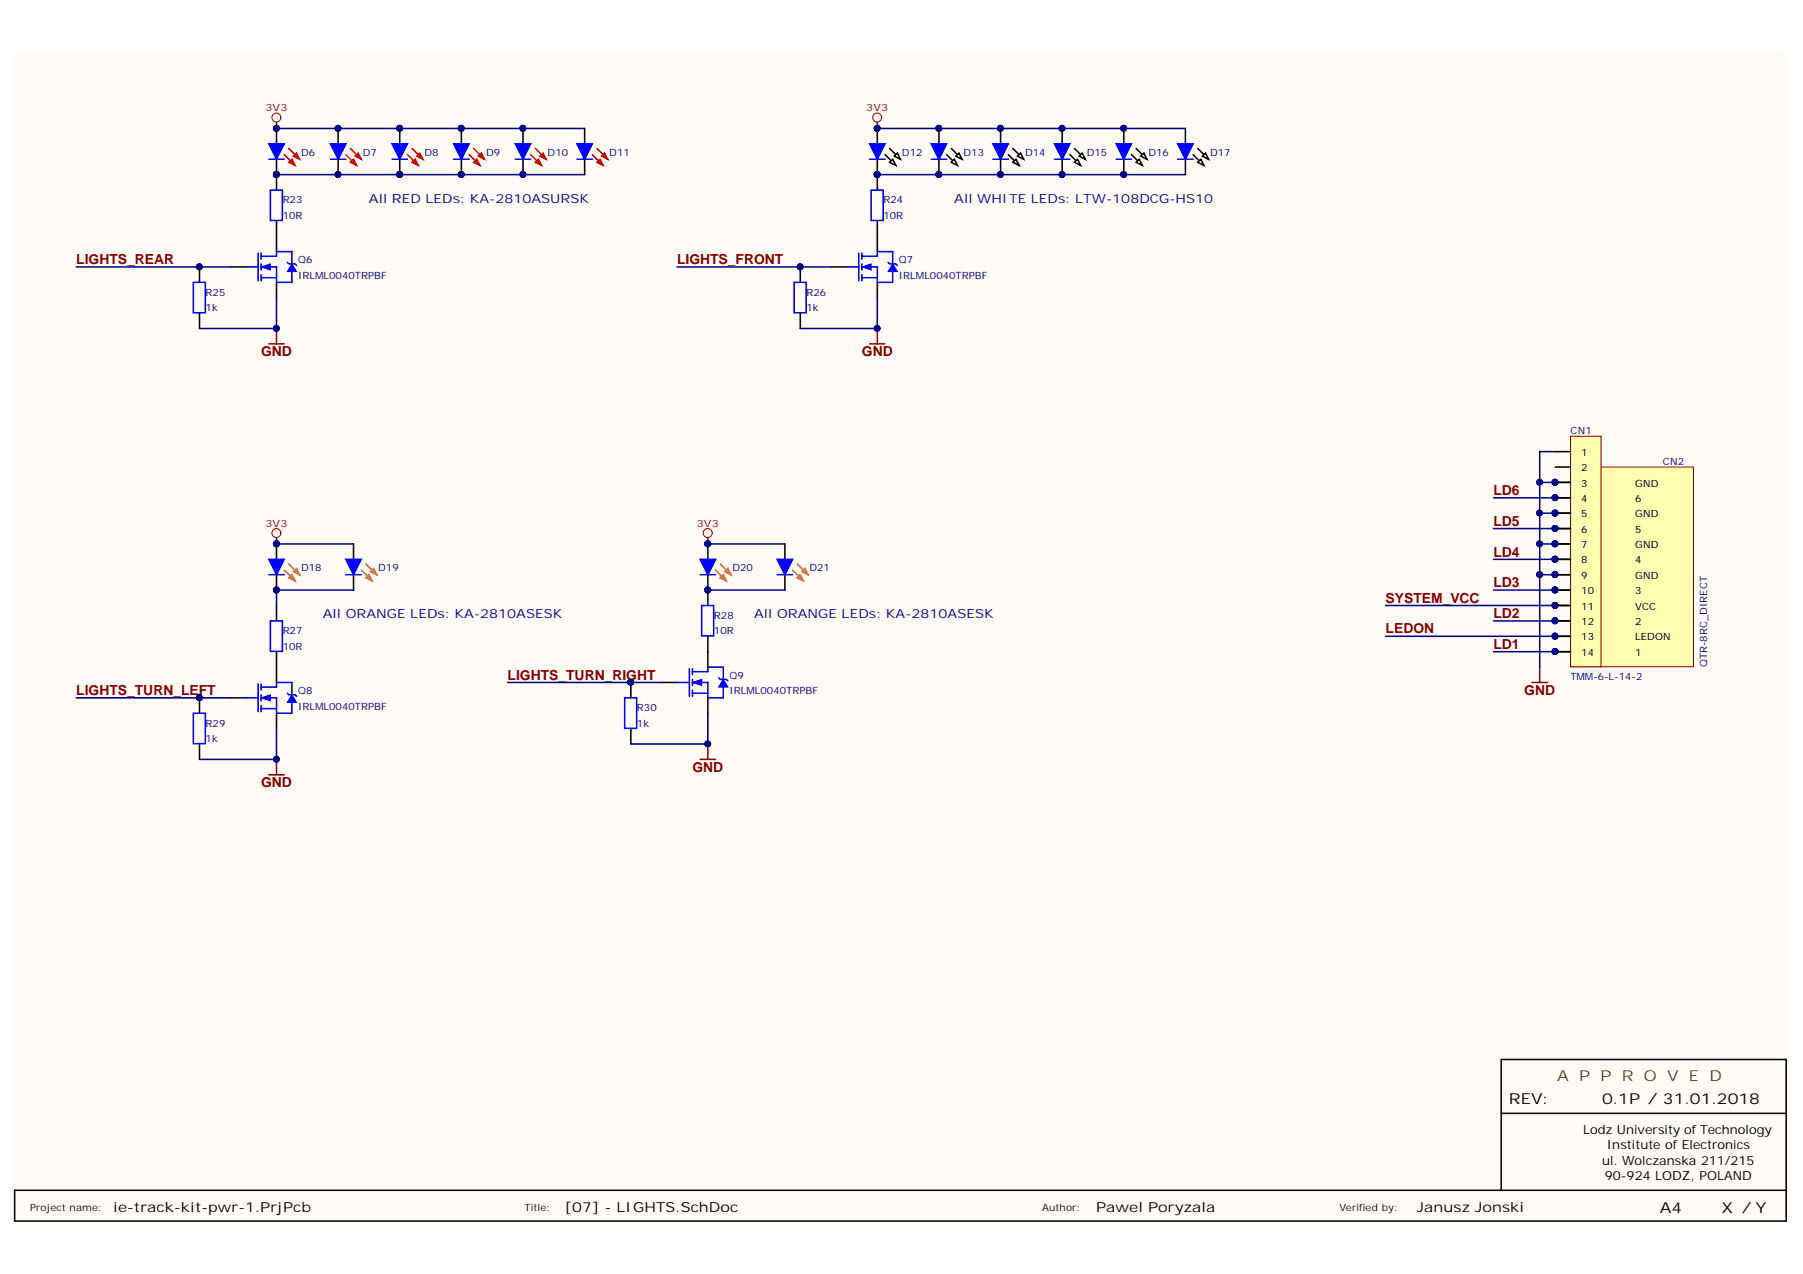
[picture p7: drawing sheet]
<svg xmlns="http://www.w3.org/2000/svg" width="297mm" height="210mm" viewBox="0 0 297 210" stroke-linecap="round" stroke-linejoin="round" font-family="sans-serif">
<defs><g id="words">
<text font-size="2.5" fill="#38761d" x="256.5" y="178.1">A P P R O V E D</text>
<g font-size="2.5">
<text x="248.6" y="181.9">REV:</text>
<text x="263.9" y="181.9">0.1P / 31.01.2018</text>
<text x="273.5" y="199.8">A4</text>
<text x="283.6" y="199.8">X / Y</text>
</g>
<g font-size="2.3" fill="#800000">
<text x="12.6" y="43.5">LIGHTS_REAR</text>
<text x="111.5" y="43.5">LIGHTS_FRONT</text>
<text x="43" y="58.7">GND</text>
<text x="142" y="58.7">GND</text>
<text x="246" y="81.6">LD6</text>
<text x="246" y="86.6">LD5</text>
<text x="246" y="91.7">LD4</text>
<text x="228.3" y="99.3">SYSTEM_VCC</text>
<text x="246" y="96.8">LD3</text>
<text x="246" y="101.8">LD2</text>
<text x="228.3" y="104.4">LEDON</text>
<text x="246" y="106.9">LD1</text>
<text x="83.6" y="112">LIGHTS_TURN_RIGHT</text>
<text x="12.6" y="114.5">LIGHTS_TURN_LEFT</text>
<text x="251.1" y="114.5">GND</text>
<text x="43" y="129.7">GND</text>
<text x="114.1" y="127.2">GND</text>
</g>
<g font-size="2.3">
<text x="18.7" y="199.7">ie-track-kit-pwr-1.PrjPcb</text>
<text x="93" y="199.7">[07] - LIGHTS.SchDoc</text>
<text x="180.6" y="199.7">Pawel Poryzala</text>
<text x="233.4" y="199.7">Janusz Jonski</text>
</g>
<g font-size="2.1" fill="#000080">
<text x="60.8" y="33.4">All RED LEDs: KA-2810ASURSK</text>
<text x="157.2" y="33.4">All WHITE LEDs: LTW-108DCG-HS10</text>
<text x="53.2" y="101.9">All ORANGE LEDs: KA-2810ASESK</text>
<text x="124.2" y="101.9">All ORANGE LEDs: KA-2810ASESK</text>
</g>
<g font-size="2.1">
<text x="260.8" y="186.8">Lodz University of Technology</text>
<text x="263.9" y="191.9">ul. Wolczanska 211/215</text>
<text x="264.7" y="189.4">Institute of Electronics</text>
<text x="264.4" y="194.4">90-924 LODZ, POLAND</text>
</g>
<text font-size="1.7" fill="#000080" x="281.2" y="109.9" transform="rotate(-90 281.2 109.9)">QTR-8RC_DIRECT</text>
<g font-size="1.6" fill="#800000">
<text x="43.7" y="18.3">3V3</text>
<text x="142.7" y="18.3">3V3</text>
<text x="43.7" y="86.8">3V3</text>
<text x="114.8" y="86.8">3V3</text>
</g>
<g font-size="1.6" fill="#000080">
<text x="49.6" y="25.7">D6</text>
<text x="59.8" y="25.7">D7</text>
<text x="69.9" y="25.7">D8</text>
<text x="80.1" y="25.7">D9</text>
<text x="90.2" y="25.7">D10</text>
<text x="100.4" y="25.7">D11</text>
<text x="148.6" y="25.7">D12</text>
<text x="158.7" y="25.7">D13</text>
<text x="168.9" y="25.7">D14</text>
<text x="179" y="25.7">D15</text>
<text x="189.2" y="25.7">D16</text>
<text x="199.3" y="25.7">D17</text>
<text x="46.6" y="33.5">R23</text>
<text x="145.5" y="33.5">R24</text>
<text x="46.6" y="36">10R</text>
<text x="145.5" y="36">10R</text>
<text x="49.1" y="43.4">Q6</text>
<text x="49.1" y="45.9">IRLML0040TRPBF</text>
<text x="148.1" y="43.4">Q7</text>
<text x="148.1" y="45.9">IRLML0040TRPBF</text>
<text x="33.9" y="51.3">1k</text>
<text x="33.9" y="48.7">R25</text>
<text x="132.9" y="51.3">1k</text>
<text x="132.9" y="48.7">R26</text>
<text x="258.7" y="71.5">CN1</text>
<text x="274" y="76.6">CN2</text>
<text x="49.6" y="94.1">D18</text>
<text x="62.3" y="94.1">D19</text>
<text x="120.7" y="94.1">D20</text>
<text x="133.4" y="94.1">D21</text>
<text x="117.6" y="102">R28</text>
<text x="46.6" y="107">10R</text>
<text x="46.6" y="104.5">R27</text>
<text x="117.6" y="104.5">10R</text>
<text x="120.2" y="111.9">Q9</text>
<text x="258.7" y="112.1">TMM-6-L-14-2</text>
<text x="33.9" y="119.7">R29</text>
<text x="49.1" y="114.4">Q8</text>
<text x="49.1" y="116.9">IRLML0040TRPBF</text>
<text x="104.9" y="119.7">1k</text>
<text x="104.9" y="117.2">R30</text>
<text x="120.2" y="114.4">IRLML0040TRPBF</text>
<text x="33.9" y="122.2">1k</text>
</g>
<g font-size="1.6">
<text x="260.5" y="75.1">1</text>
<text x="260.5" y="77.6">2</text>
<text x="260.5" y="82.7">4</text>
<text x="260.5" y="80.2">3</text>
<text x="269.4" y="82.7">6</text>
<text x="269.4" y="80.2">GND</text>
<text x="260.5" y="87.8">6</text>
<text x="260.5" y="85.2">5</text>
<text x="269.4" y="87.8">5</text>
<text x="269.4" y="85.2">GND</text>
<text x="260.5" y="95.4">9</text>
<text x="260.5" y="92.8">8</text>
<text x="260.5" y="90.3">7</text>
<text x="269.4" y="92.8">4</text>
<text x="269.4" y="95.4">GND</text>
<text x="269.4" y="90.3">GND</text>
<text x="260.5" y="97.9">10</text>
<text x="260.5" y="100.4">11</text>
<text x="269.4" y="97.9">3</text>
<text x="269.4" y="100.4">VCC</text>
<text x="260.5" y="105.5">13</text>
<text x="260.5" y="103">12</text>
<text x="269.4" y="103">2</text>
<text x="269.4" y="105.5">LEDON</text>
<text x="260.5" y="108">14</text>
<text x="269.4" y="108">1</text>
</g>
<g font-size="1.6" fill="#101010">
<text x="4.9" y="199.4">Project name:</text>
<text x="86.4" y="199.4">Title:</text>
<text x="171.7" y="199.4">Author:</text>
<text x="220.7" y="199.4">Verified by:</text>
</g>
</g></defs>
<path d="M2.4 8.5h291.8v192.6h-291.8z" fill="#fffcf8"/>
<path d="M247.3 196.1v-12.7h47v17.8h-291.9v-5.1h291.9M247.3 183.4v-8.8h47v8.8" fill="none" stroke="#000" stroke-width=".25"/>
<path d="M258.7 76.9h20.3v33h-20.3z" fill="#ffffb0" stroke="#800000" stroke-width=".16"/>
<g fill="none" stroke="#000" stroke-width=".25">
<path d="M144.5 38.9v2.5M136.9 44h2.6M144.5 46.5v2.6M256.2 79.5h2.5M256.2 97.2h2.5M256.2 92.2h2.5M256.2 87.1h2.5M256.2 82h2.5M256.2 99.8h2.5M256.2 94.7h2.5M256.2 89.6h2.5M256.2 84.6h2.5"/>
<path d="M256.2 107.4h2.5M256.2 102.3h2.5M256.2 104.8h2.5"/>
</g>
<g fill="#000080" stroke="#000080" stroke-width=".16">
<circle cx="256.2" cy="107.3" r=".48"/>
<circle cx="256.2" cy="102.3" r=".48"/>
<circle cx="256.2" cy="97.2" r=".48"/>
<circle cx="256.2" cy="92.1" r=".48"/>
<circle cx="256.2" cy="87.1" r=".48"/>
<circle cx="256.2" cy="82" r=".48"/>
<circle cx="256.2" cy="99.7" r=".48"/>
<circle cx="256.2" cy="104.8" r=".48"/>
<circle cx="256.2" cy="94.7" r=".48"/>
<circle cx="256.2" cy="89.6" r=".48"/>
<circle cx="256.2" cy="84.5" r=".48"/>
<circle cx="256.2" cy="79.5" r=".48"/>
</g>
<path d="M252.4 112.4h2.5M253.7 109.9v2.5" fill="none" stroke="#800000" stroke-width=".25"/>
<path d="M139.5 44h2M141.5 41.7v4.6M142 42.2h2.5v-.8h2.6v2.6M142 44h2.5v2.5h2.6v-2M142 45.8h2.5M142 41.7v1M142 43.5v1M142 45.3v1" fill="none" stroke="#00f" stroke-width=".25"/>
<path d="M142 44l1.5-.5v1z" fill="#00f"/>
<path d="M142 44l1.5-.5v1z" fill="none" stroke="#00f" stroke-width=".16"/>
<path d="M147.1 43.5l.7 1.2h-1.5z" fill="#00f"/>
<path d="M147.1 43.5l.7 1.2h-1.5z" fill="none" stroke="#00f" stroke-width=".16"/>
<path d="M40.5 44h2M42.5 41.7v4.6M43 42.2h2.6v-.8h2.5v2.6M43 44h2.6v2.5h2.5v-2M43 45.8h2.6M43 41.7v1M43 43.5v1M43 45.3v1M130.8 46.5h2v5h-2zM146.3 43.2l.3 .3h1l.2 .2" fill="none" stroke="#00f" stroke-width=".25"/>
<path d="M144.5 20.2v1M143.3 56.7h2.5M144.5 54.1v2.6" fill="none" stroke="#800000" stroke-width=".25"/>
<g fill="#000080" stroke="#000080" stroke-width=".16">
<circle cx="144.5" cy="54.1" r=".48"/>
<circle cx="131.8" cy="44" r=".48"/>
<circle cx="144.5" cy="21.1" r=".48"/>
</g>
<path d="M45.6 38.9v2.5M37.9 44h2.6M45.6 46.5v2.6M131.8 44v2.5M131.8 51.6v2.5" fill="none" stroke="#000" stroke-width=".25"/>
<circle cx="144.5" cy="19.4" r=".74" fill="none" stroke="#800000" stroke-width=".16"/>
<path d="M43 44l1.5-.5v1z" fill="#00f"/>
<path d="M43 44l1.5-.5v1z" fill="none" stroke="#00f" stroke-width=".16"/>
<path d="M48.1 43.5l.8 1.2h-1.6z" fill="#00f"/>
<path d="M48.1 43.5l.8 1.2h-1.6z" fill="none" stroke="#00f" stroke-width=".16"/>
<path d="M31.9 46.5h1.9v5h-1.9zM47.3 43.2l.3 .3h1l.3 .2" fill="none" stroke="#00f" stroke-width=".25"/>
<path d="M144.5 21.2v2.5M144.5 26.2v2.6M32.9 44v2.5M32.9 51.6v2.5" fill="none" stroke="#000" stroke-width=".25"/>
<g fill="#000080" stroke="#000080" stroke-width=".16">
<circle cx="32.8" cy="44" r=".48"/>
<circle cx="45.5" cy="54.1" r=".48"/>
<circle cx="45.5" cy="21.1" r=".48"/>
<circle cx="144.5" cy="21.1" r=".48"/>
<circle cx="144.5" cy="28.7" r=".48"/>
</g>
<path d="M45.6 20.2v1M44.3 56.7h2.5M45.6 54.1v2.6" fill="none" stroke="#800000" stroke-width=".25"/>
<circle cx="45.5" cy="19.4" r=".74" fill="none" stroke="#800000" stroke-width=".16"/>
<path d="M143.3 23.7h2.5l-1.3 2.5z" fill="#00f"/>
<path d="M143.3 23.7h2.5l-1.3 2.5z" fill="none" stroke="#00f" stroke-width=".25"/>
<path d="M145.8 25.5l1.8 1.7M146.6 24.5l1.7 1.7" fill="none" stroke="#000" stroke-width=".25"/>
<path d="M146.6 26.7l.5-.5 .5 1z" fill="#fff"/>
<path d="M146.6 26.7l.5-.5 .5 1z" fill="none" stroke="#000" stroke-width=".25"/>
<path d="M147.3 25.7l.5-.5 .5 1z" fill="#fff"/>
<path d="M147.3 25.7l.5-.5 .5 1zM154.7 21.2v2.5M154.7 26.2v2.6" fill="none" stroke="#000" stroke-width=".25"/>
<path d="M143.3 26.2h2.5" fill="none" stroke="#00f" stroke-width=".25"/>
<g fill="#000080" stroke="#000080" stroke-width=".16">
<circle cx="144.5" cy="21.1" r=".48"/>
<circle cx="144.5" cy="28.7" r=".48"/>
<circle cx="154.7" cy="21.1" r=".48"/>
<circle cx="154.7" cy="28.7" r=".48"/>
</g>
<path d="M153.4 23.7h2.6l-1.3 2.5z" fill="#00f"/>
<path d="M153.4 23.7h2.6l-1.3 2.5z" fill="none" stroke="#00f" stroke-width=".25"/>
<path d="M156 25.5l1.7 1.7M156.7 24.5l1.8 1.7" fill="none" stroke="#000" stroke-width=".25"/>
<path d="M156.7 26.7l.5-.5 .5 1z" fill="#fff"/>
<path d="M156.7 26.7l.5-.5 .5 1z" fill="none" stroke="#000" stroke-width=".25"/>
<path d="M157.5 25.7l.5-.5 .5 1z" fill="#fff"/>
<path d="M157.5 25.7l.5-.5 .5 1zM164.8 21.2v2.5M164.8 26.2v2.6" fill="none" stroke="#000" stroke-width=".25"/>
<path d="M153.4 26.2h2.6" fill="none" stroke="#00f" stroke-width=".25"/>
<g fill="#000080" stroke="#000080" stroke-width=".16">
<circle cx="154.7" cy="21.1" r=".48"/>
<circle cx="154.7" cy="28.7" r=".48"/>
<circle cx="164.8" cy="21.1" r=".48"/>
<circle cx="164.8" cy="28.7" r=".48"/>
</g>
<path d="M163.6 23.7h2.5l-1.3 2.5z" fill="#00f"/>
<path d="M163.6 23.7h2.5l-1.3 2.5z" fill="none" stroke="#00f" stroke-width=".25"/>
<path d="M166.1 25.5l1.8 1.7M166.9 24.5l1.7 1.7" fill="none" stroke="#000" stroke-width=".25"/>
<path d="M166.9 26.7l.5-.5 .5 1z" fill="#fff"/>
<path d="M166.9 26.7l.5-.5 .5 1z" fill="none" stroke="#000" stroke-width=".25"/>
<path d="M167.6 25.7l.5-.5 .5 1z" fill="#fff"/>
<path d="M167.6 25.7l.5-.5 .5 1zM175 21.2v2.5M175 26.2v2.6" fill="none" stroke="#000" stroke-width=".25"/>
<path d="M163.6 26.2h2.5" fill="none" stroke="#00f" stroke-width=".25"/>
<g fill="#000080" stroke="#000080" stroke-width=".16">
<circle cx="164.8" cy="21.1" r=".48"/>
<circle cx="164.8" cy="28.7" r=".48"/>
<circle cx="175" cy="21.1" r=".48"/>
<circle cx="175" cy="28.7" r=".48"/>
</g>
<path d="M173.7 23.7h2.6l-1.3 2.5z" fill="#00f"/>
<path d="M173.7 23.7h2.6l-1.3 2.5z" fill="none" stroke="#00f" stroke-width=".25"/>
<path d="M176.3 25.5l1.7 1.7M177 24.5l1.8 1.7" fill="none" stroke="#000" stroke-width=".25"/>
<path d="M177 26.7l.5-.5 .5 1z" fill="#fff"/>
<path d="M177 26.7l.5-.5 .5 1z" fill="none" stroke="#000" stroke-width=".25"/>
<path d="M177.8 25.7l.5-.5 .5 1z" fill="#fff"/>
<path d="M177.8 25.7l.5-.5 .5 1zM185.1 21.2v2.5M185.1 26.2v2.6" fill="none" stroke="#000" stroke-width=".25"/>
<path d="M173.7 26.2h2.6" fill="none" stroke="#00f" stroke-width=".25"/>
<g fill="#000080" stroke="#000080" stroke-width=".16">
<circle cx="175" cy="21.1" r=".48"/>
<circle cx="175" cy="28.7" r=".48"/>
<circle cx="185.1" cy="21.1" r=".48"/>
<circle cx="185.1" cy="28.7" r=".48"/>
</g>
<path d="M183.9 23.7h2.5l-1.3 2.5z" fill="#00f"/>
<path d="M183.9 23.7h2.5l-1.3 2.5z" fill="none" stroke="#00f" stroke-width=".25"/>
<path d="M186.4 25.5l1.8 1.7M187.2 24.5l1.7 1.7" fill="none" stroke="#000" stroke-width=".25"/>
<path d="M187.2 26.7l.5-.5 .5 1z" fill="#fff"/>
<path d="M187.2 26.7l.5-.5 .5 1z" fill="none" stroke="#000" stroke-width=".25"/>
<path d="M187.9 25.7l.5-.5 .5 1z" fill="#fff"/>
<path d="M187.9 25.7l.5-.5 .5 1zM195.3 21.2v2.5M195.3 26.2v2.6" fill="none" stroke="#000" stroke-width=".25"/>
<path d="M183.9 26.2h2.5" fill="none" stroke="#00f" stroke-width=".25"/>
<g fill="#000080" stroke="#000080" stroke-width=".16">
<circle cx="185.1" cy="21.1" r=".48"/>
<circle cx="185.1" cy="28.7" r=".48"/>
</g>
<path d="M194 23.7h2.6l-1.3 2.5z" fill="#00f"/>
<path d="M194 23.7h2.6l-1.3 2.5z" fill="none" stroke="#00f" stroke-width=".25"/>
<path d="M196.6 25.5l1.7 1.7M197.3 24.5l1.8 1.7" fill="none" stroke="#000" stroke-width=".25"/>
<path d="M197.3 26.7l.5-.5 .5 1z" fill="#fff"/>
<path d="M197.3 26.7l.5-.5 .5 1z" fill="none" stroke="#000" stroke-width=".25"/>
<path d="M198.1 25.7l.5-.5 .5 1z" fill="#fff"/>
<path d="M65.9 21.2v2.5M65.9 26.2v2.6M198.1 25.7l.5-.5 .5 1z" fill="none" stroke="#000" stroke-width=".25"/>
<path d="M194 26.2h2.6" fill="none" stroke="#00f" stroke-width=".25"/>
<g fill="#000080" stroke="#000080" stroke-width=".16">
<circle cx="65.8" cy="21.1" r=".48"/>
<circle cx="65.8" cy="28.7" r=".48"/>
</g>
<path d="M64.6 23.7h2.5l-1.2 2.5z" fill="#00f"/>
<path d="M64.6 23.7h2.5l-1.2 2.5z" fill="none" stroke="#00f" stroke-width=".25"/>
<path d="M67.1 25.5l1.8 1.7M67.9 24.5l1.8 1.7" fill="none" stroke="#f00" stroke-width=".25"/>
<path d="M67.9 26.7l.5-.5 .5 1z" fill="#f00"/>
<path d="M67.9 26.7l.5-.5 .5 1z" fill="none" stroke="#f00" stroke-width=".25"/>
<path d="M68.7 25.7l.5-.5 .5 1z" fill="#f00"/>
<path d="M68.7 25.7l.5-.5 .5 1z" fill="none" stroke="#f00" stroke-width=".25"/>
<path d="M64.6 26.2h2.5" fill="none" stroke="#00f" stroke-width=".25"/>
<g fill="#000080" stroke="#000080" stroke-width=".16">
<circle cx="65.8" cy="21.1" r=".48"/>
<circle cx="65.8" cy="28.7" r=".48"/>
<circle cx="76" cy="21.1" r=".48"/>
<circle cx="76" cy="28.7" r=".48"/>
</g>
<path d="M76 21.2v2.5M76 26.2v2.6" fill="none" stroke="#000" stroke-width=".25"/>
<path d="M74.7 23.7h2.6l-1.3 2.5z" fill="#00f"/>
<path d="M74.7 23.7h2.6l-1.3 2.5z" fill="none" stroke="#00f" stroke-width=".25"/>
<path d="M77.3 25.5l1.8 1.7M78 24.5l1.8 1.7" fill="none" stroke="#f00" stroke-width=".25"/>
<path d="M78 26.7l.5-.5 .6 1z" fill="#f00"/>
<path d="M78 26.7l.5-.5 .6 1z" fill="none" stroke="#f00" stroke-width=".25"/>
<path d="M78.8 25.7l.5-.5 .5 1z" fill="#f00"/>
<path d="M78.8 25.7l.5-.5 .5 1z" fill="none" stroke="#f00" stroke-width=".25"/>
<path d="M74.7 26.2h2.6" fill="none" stroke="#00f" stroke-width=".25"/>
<g fill="#000080" stroke="#000080" stroke-width=".16">
<circle cx="76" cy="21.1" r=".48"/>
<circle cx="76" cy="28.7" r=".48"/>
<circle cx="86.1" cy="21.1" r=".48"/>
<circle cx="86.1" cy="28.7" r=".48"/>
</g>
<path d="M86.2 21.2v2.5M86.2 26.2v2.6" fill="none" stroke="#000" stroke-width=".25"/>
<path d="M84.9 23.7h2.5l-1.2 2.5z" fill="#00f"/>
<path d="M84.9 23.7h2.5l-1.2 2.5z" fill="none" stroke="#00f" stroke-width=".25"/>
<path d="M87.4 25.5l1.8 1.7M88.2 24.5l1.8 1.7" fill="none" stroke="#f00" stroke-width=".25"/>
<path d="M88.2 26.7l.5-.5 .5 1z" fill="#f00"/>
<path d="M88.2 26.7l.5-.5 .5 1z" fill="none" stroke="#f00" stroke-width=".25"/>
<path d="M89 25.7l.5-.5 .5 1z" fill="#f00"/>
<path d="M89 25.7l.5-.5 .5 1z" fill="none" stroke="#f00" stroke-width=".25"/>
<path d="M84.9 26.2h2.5" fill="none" stroke="#00f" stroke-width=".25"/>
<g fill="#000080" stroke="#000080" stroke-width=".16">
<circle cx="86.1" cy="21.1" r=".48"/>
<circle cx="86.1" cy="28.7" r=".48"/>
</g>
<path d="M96.3 21.2v2.5M96.3 26.2v2.6" fill="none" stroke="#000" stroke-width=".25"/>
<path d="M95 23.7h2.6l-1.3 2.5z" fill="#00f"/>
<path d="M95 23.7h2.6l-1.3 2.5z" fill="none" stroke="#00f" stroke-width=".25"/>
<path d="M97.6 25.5l1.8 1.7M98.3 24.5l1.8 1.7" fill="none" stroke="#f00" stroke-width=".25"/>
<path d="M98.3 26.7l.6-.5 .5 1z" fill="#f00"/>
<path d="M98.3 26.7l.6-.5 .5 1z" fill="none" stroke="#f00" stroke-width=".25"/>
<path d="M99.1 25.7l.5-.5 .5 1z" fill="#f00"/>
<path d="M99.1 25.7l.5-.5 .5 1z" fill="none" stroke="#f00" stroke-width=".25"/>
<path d="M95 26.2h2.6M40.5 115h2M42.5 112.7v4.6M43 113.2h2.6v-.8h2.5v2.6M43 115h2.6v2.5h2.5v-2M43 116.8h2.6M43 112.7v1M43 114.5v1M43 116.2v1.1" fill="none" stroke="#00f" stroke-width=".25"/>
<path d="M37.9 115h2.6M45.6 109.9v2.5M45.6 117.5v2.5" fill="none" stroke="#000" stroke-width=".25"/>
<path d="M43 115l1.5-.5v1z" fill="#00f"/>
<path d="M43 115l1.5-.5v1z" fill="none" stroke="#00f" stroke-width=".16"/>
<path d="M48.1 114.5l.8 1.2h-1.6z" fill="#00f"/>
<path d="M48.1 114.5l.8 1.2h-1.6z" fill="none" stroke="#00f" stroke-width=".16"/>
<path d="M31.9 117.5h1.9v5h-1.9zM47.3 114.2l.3 .3h1l.3 .2" fill="none" stroke="#00f" stroke-width=".25"/>
<path d="M45.6 89.6v2.6M45.6 94.7v2.5M32.9 115v2.5M32.9 122.6v2.5" fill="none" stroke="#000" stroke-width=".25"/>
<g fill="#000080" stroke="#000080" stroke-width=".16">
<circle cx="32.8" cy="115" r=".48"/>
<circle cx="45.5" cy="125.1" r=".48"/>
<circle cx="45.5" cy="89.6" r=".48"/>
<circle cx="45.5" cy="97.2" r=".48"/>
</g>
<path d="M45.6 88.6v1M44.3 127.7h2.5M45.6 125.1v2.6" fill="none" stroke="#800000" stroke-width=".25"/>
<circle cx="45.5" cy="87.8" r=".74" fill="none" stroke="#800000" stroke-width=".16"/>
<path d="M44.3 92.2h2.5l-1.2 2.5z" fill="#00f"/>
<path d="M44.3 92.2h2.5l-1.2 2.5z" fill="none" stroke="#00f" stroke-width=".25"/>
<path d="M46.8 93.9l1.8 1.8M47.6 92.9l1.8 1.8" fill="none" stroke="#f77800" stroke-width=".25"/>
<path d="M47.6 95.2l.5-.5 .5 1z" fill="#f77800"/>
<path d="M47.6 95.2l.5-.5 .5 1z" fill="none" stroke="#f77800" stroke-width=".25"/>
<path d="M48.3 94.2l.6-.5 .5 1z" fill="#f77800"/>
<path d="M48.3 94.2l.6-.5 .5 1z" fill="none" stroke="#f77800" stroke-width=".25"/>
<path d="M44.3 94.7h2.5" fill="none" stroke="#00f" stroke-width=".25"/>
<g fill="#000080" stroke="#000080" stroke-width=".16">
<circle cx="45.5" cy="89.6" r=".48"/>
<circle cx="45.5" cy="97.2" r=".48"/>
</g>
<path d="M58.2 89.6v2.6M58.2 94.7v2.5" fill="none" stroke="#000" stroke-width=".25"/>
<path d="M57 92.2h2.5l-1.3 2.5z" fill="#00f"/>
<path d="M57 92.2h2.5l-1.3 2.5z" fill="none" stroke="#00f" stroke-width=".25"/>
<path d="M59.5 93.9l1.8 1.8M60.3 92.9l1.8 1.8" fill="none" stroke="#f77800" stroke-width=".25"/>
<path d="M60.3 95.2l.5-.5 .5 1z" fill="#f77800"/>
<path d="M60.3 95.2l.5-.5 .5 1z" fill="none" stroke="#f77800" stroke-width=".25"/>
<path d="M61 94.2l.5-.5 .6 1z" fill="#f77800"/>
<path d="M61 94.2l.5-.5 .6 1z" fill="none" stroke="#f77800" stroke-width=".25"/>
<path d="M57 94.7h2.5M111.5 112.4h2.1M113.6 110.2v4.5M114.1 110.7h2.5v-.8h2.6v2.5M114.1 112.4h2.5v2.6h2.6v-2.1M114.1 114.2h2.5M114.1 110.2v1M114.1 111.9v1M114.1 113.7v1" fill="none" stroke="#00f" stroke-width=".25"/>
<path d="M109 112.4h2.5M116.6 107.4v2.5M116.6 115v2.5" fill="none" stroke="#000" stroke-width=".25"/>
<path d="M114.1 112.4l1.5-.5v1z" fill="#00f"/>
<path d="M114.1 112.4l1.5-.5v1z" fill="none" stroke="#00f" stroke-width=".16"/>
<path d="M119.2 111.9l.7 1.3h-1.5z" fill="#00f"/>
<path d="M119.2 111.9l.7 1.3h-1.5z" fill="none" stroke="#00f" stroke-width=".16"/>
<path d="M102.9 115h2v5h-2zM118.4 111.7l.2 .2h1.1l.2 .3" fill="none" stroke="#00f" stroke-width=".25"/>
<path d="M116.6 89.6v2.6M116.6 94.7v2.5M103.9 112.4v2.6M103.9 120v2.6" fill="none" stroke="#000" stroke-width=".25"/>
<g fill="#000080" stroke="#000080" stroke-width=".16">
<circle cx="103.9" cy="112.4" r=".48"/>
<circle cx="116.6" cy="122.6" r=".48"/>
<circle cx="116.6" cy="89.6" r=".48"/>
<circle cx="116.6" cy="97.2" r=".48"/>
</g>
<path d="M116.6 88.6v1M115.3 125.1h2.6M116.6 122.6v2.5" fill="none" stroke="#800000" stroke-width=".25"/>
<circle cx="116.6" cy="87.8" r=".74" fill="none" stroke="#800000" stroke-width=".16"/>
<path d="M115.3 92.2h2.6l-1.3 2.5z" fill="#00f"/>
<path d="M115.3 92.2h2.6l-1.3 2.5z" fill="none" stroke="#00f" stroke-width=".25"/>
<path d="M117.9 93.9l1.8 1.8M118.6 92.9l1.8 1.8" fill="none" stroke="#f77800" stroke-width=".25"/>
<path d="M118.6 95.2l.6-.5 .5 1z" fill="#f77800"/>
<path d="M118.6 95.2l.6-.5 .5 1z" fill="none" stroke="#f77800" stroke-width=".25"/>
<path d="M119.4 94.2l.5-.5 .5 1z" fill="#f77800"/>
<path d="M119.4 94.2l.5-.5 .5 1z" fill="none" stroke="#f77800" stroke-width=".25"/>
<path d="M115.3 94.7h2.6" fill="none" stroke="#00f" stroke-width=".25"/>
<g fill="#000080" stroke="#000080" stroke-width=".16">
<circle cx="116.6" cy="89.6" r=".48"/>
<circle cx="116.6" cy="97.2" r=".48"/>
</g>
<path d="M129.3 89.6v2.6M129.3 94.7v2.5" fill="none" stroke="#000" stroke-width=".25"/>
<path d="M128 92.2h2.6l-1.3 2.5z" fill="#00f"/>
<path d="M128 92.2h2.6l-1.3 2.5z" fill="none" stroke="#00f" stroke-width=".25"/>
<path d="M130.6 93.9l1.8 1.8M131.3 92.9l1.8 1.8" fill="none" stroke="#f77800" stroke-width=".25"/>
<path d="M131.3 95.2l.5-.5 .6 1z" fill="#f77800"/>
<path d="M131.3 95.2l.5-.5 .6 1z" fill="none" stroke="#f77800" stroke-width=".25"/>
<path d="M132.1 94.2l.5-.5 .5 1z" fill="#f77800"/>
<path d="M132.1 94.2l.5-.5 .5 1z" fill="none" stroke="#f77800" stroke-width=".25"/>
<path d="M128 94.7h2.6" fill="none" stroke="#00f" stroke-width=".25"/>
<path d="M258.7 71.9h5.1v38h-5.1z" fill="#ffffb0" stroke="#800000" stroke-width=".16"/>
<g fill="none" stroke="#000" stroke-width=".25">
<path d="M55.7 21.2v2.5M55.7 26.2v2.6M256.2 74.4h2.5M256.2 76.9h2.5M256.2 79.5h2.5M256.2 97.2h2.5M256.2 99.8h2.5M256.2 94.7h2.5M256.2 92.2h2.5M256.2 87.1h2.5M256.2 89.6h2.5M256.2 84.6h2.5"/>
<path d="M256.2 82h2.5M256.2 107.4h2.5M256.2 104.8h2.5M256.2 102.3h2.5"/>
</g>
<g fill="#000080" stroke="#000080" stroke-width=".16">
<circle cx="256.2" cy="107.3" r=".48"/>
<circle cx="256.2" cy="104.8" r=".48"/>
<circle cx="256.2" cy="97.2" r=".48"/>
<circle cx="256.2" cy="99.7" r=".48"/>
<circle cx="256.2" cy="94.7" r=".48"/>
<circle cx="256.2" cy="92.1" r=".48"/>
<circle cx="256.2" cy="87.1" r=".48"/>
<circle cx="256.2" cy="89.6" r=".48"/>
<circle cx="256.2" cy="84.5" r=".48"/>
<circle cx="256.2" cy="82" r=".48"/>
<circle cx="256.2" cy="79.5" r=".48"/>
<circle cx="256.2" cy="102.3" r=".48"/>
<circle cx="55.7" cy="21.1" r=".48"/>
<circle cx="55.7" cy="28.7" r=".48"/>
</g>
<path d="M54.4 23.7h2.6l-1.3 2.5z" fill="#00f"/>
<path d="M54.4 23.7h2.6l-1.3 2.5z" fill="none" stroke="#00f" stroke-width=".25"/>
<path d="M57 25.5l1.8 1.7M57.7 24.5l1.8 1.7" fill="none" stroke="#f00" stroke-width=".25"/>
<path d="M57.7 26.7l.5-.5 .6 1z" fill="#f00"/>
<path d="M57.7 26.7l.5-.5 .6 1z" fill="none" stroke="#f00" stroke-width=".25"/>
<path d="M58.5 25.7l.5-.5 .5 1z" fill="#f00"/>
<path d="M58.5 25.7l.5-.5 .5 1z" fill="none" stroke="#f00" stroke-width=".25"/>
<path d="M54.4 26.2h2.6" fill="none" stroke="#00f" stroke-width=".25"/>
<g fill="#000080" stroke="#000080" stroke-width=".16">
<circle cx="55.7" cy="21.1" r=".48"/>
<circle cx="55.7" cy="28.7" r=".48"/>
<circle cx="45.5" cy="21.1" r=".48"/>
<circle cx="45.5" cy="28.7" r=".48"/>
</g>
<path d="M45.6 21.2v2.5M45.6 26.2v2.6" fill="none" stroke="#000" stroke-width=".25"/>
<path d="M44.3 23.7h2.5l-1.2 2.5z" fill="#00f"/>
<path d="M44.3 23.7h2.5l-1.2 2.5z" fill="none" stroke="#00f" stroke-width=".25"/>
<path d="M46.8 25.5l1.8 1.7M47.6 24.5l1.8 1.7" fill="none" stroke="#f00" stroke-width=".25"/>
<path d="M47.6 26.7l.5-.5 .5 1z" fill="#f00"/>
<path d="M47.6 26.7l.5-.5 .5 1z" fill="none" stroke="#f00" stroke-width=".25"/>
<path d="M48.3 25.7l.6-.5 .5 1z" fill="#f00"/>
<path d="M48.3 25.7l.6-.5 .5 1z" fill="none" stroke="#f00" stroke-width=".25"/>
<path d="M44.3 26.2h2.5M44.5 31.3h2v5h-2zM143.5 31.3h2v5h-2zM115.6 99.8h2v5h-2zM44.5 102.3h2v5h-2z" fill="none" stroke="#00f" stroke-width=".25"/>
<g fill="#000080" stroke="#000080" stroke-width=".16">
<circle cx="45.5" cy="21.1" r=".48"/>
<circle cx="45.5" cy="28.7" r=".48"/>
<circle cx="116.6" cy="97.2" r=".48"/>
<circle cx="144.5" cy="28.7" r=".48"/>
<circle cx="256.2" cy="79.5" r=".48"/>
<circle cx="253.6" cy="79.5" r=".48"/>
<circle cx="256.2" cy="82" r=".48"/>
<circle cx="256.2" cy="84.5" r=".48"/>
<circle cx="253.6" cy="84.5" r=".48"/>
<circle cx="256.2" cy="87.1" r=".48"/>
<circle cx="256.2" cy="89.6" r=".48"/>
<circle cx="253.6" cy="89.6" r=".48"/>
<circle cx="256.2" cy="92.1" r=".48"/>
<circle cx="256.2" cy="94.7" r=".48"/>
<circle cx="253.6" cy="94.7" r=".48"/>
<circle cx="256.2" cy="97.2" r=".48"/>
<circle cx="256.2" cy="99.7" r=".48"/>
<circle cx="256.2" cy="102.3" r=".48"/>
<circle cx="256.2" cy="104.8" r=".48"/>
<circle cx="256.2" cy="107.3" r=".48"/>
<circle cx="131.8" cy="44" r=".48"/>
<circle cx="144.5" cy="54.1" r=".48"/>
<circle cx="32.8" cy="44" r=".48"/>
<circle cx="45.5" cy="54.1" r=".48"/>
<circle cx="144.5" cy="21.1" r=".48"/>
<circle cx="154.7" cy="21.1" r=".48"/>
<circle cx="164.8" cy="21.1" r=".48"/>
<circle cx="175" cy="21.1" r=".48"/>
<circle cx="185.1" cy="21.1" r=".48"/>
<circle cx="185.1" cy="28.7" r=".48"/>
<circle cx="175" cy="28.7" r=".48"/>
<circle cx="164.8" cy="28.7" r=".48"/>
<circle cx="154.7" cy="28.7" r=".48"/>
<circle cx="55.7" cy="21.1" r=".48"/>
<circle cx="65.8" cy="21.1" r=".48"/>
<circle cx="76" cy="21.1" r=".48"/>
<circle cx="86.1" cy="21.1" r=".48"/>
<circle cx="86.1" cy="28.7" r=".48"/>
<circle cx="76" cy="28.7" r=".48"/>
<circle cx="65.8" cy="28.7" r=".48"/>
<circle cx="32.8" cy="115" r=".48"/>
<circle cx="45.5" cy="125.1" r=".48"/>
<circle cx="45.5" cy="89.6" r=".48"/>
<circle cx="45.5" cy="97.2" r=".48"/>
<circle cx="103.9" cy="112.4" r=".48"/>
<circle cx="116.6" cy="122.6" r=".48"/>
<circle cx="116.6" cy="89.6" r=".48"/>
<circle cx="55.7" cy="28.7" r=".48"/>
</g>
<path d="M45.6 28.8v2.5M45.6 36.4v2.5M144.5 28.8v2.5M144.5 36.4v2.5M45.6 99.8v2.5M116.6 97.2v2.6M45.6 107.4v2.5M116.6 104.8v2.6" fill="none" stroke="#000" stroke-width=".25"/>
<g fill="none" stroke="#000080" stroke-width=".25">
<path d="M45.6 21.2h50.7M45.6 28.8h50.7M144.5 21.2h50.8M144.5 28.8h50.8M12.6 44h25.3M45.6 49.1v5h-12.7M111.5 44h25.4M144.5 49.1v5h-12.7M253.7 79.5h2.5M256.2 74.4h-2.5v35.5M45.6 89.6h12.6M58.2 97.2h-12.6v2.6"/>
<path d="M116.6 89.6h12.7M116.6 97.2h12.7M228.3 99.8h27.9M246.1 82h10.1M246.1 87.1h10.1M246.1 92.2h10.1M246.1 97.2h10.1M253.7 84.6h2.5M253.7 89.6h2.5M253.7 94.7h2.5M12.6 115h25.3M83.6 112.4h25.4"/>
<path d="M116.6 117.5v5.1h-12.7M228.3 104.8h27.9M246.1 102.3h10.1M246.1 107.4h10.1M45.6 120v5.1h-12.7"/>
</g>
<use href="#words"/>
</svg>
